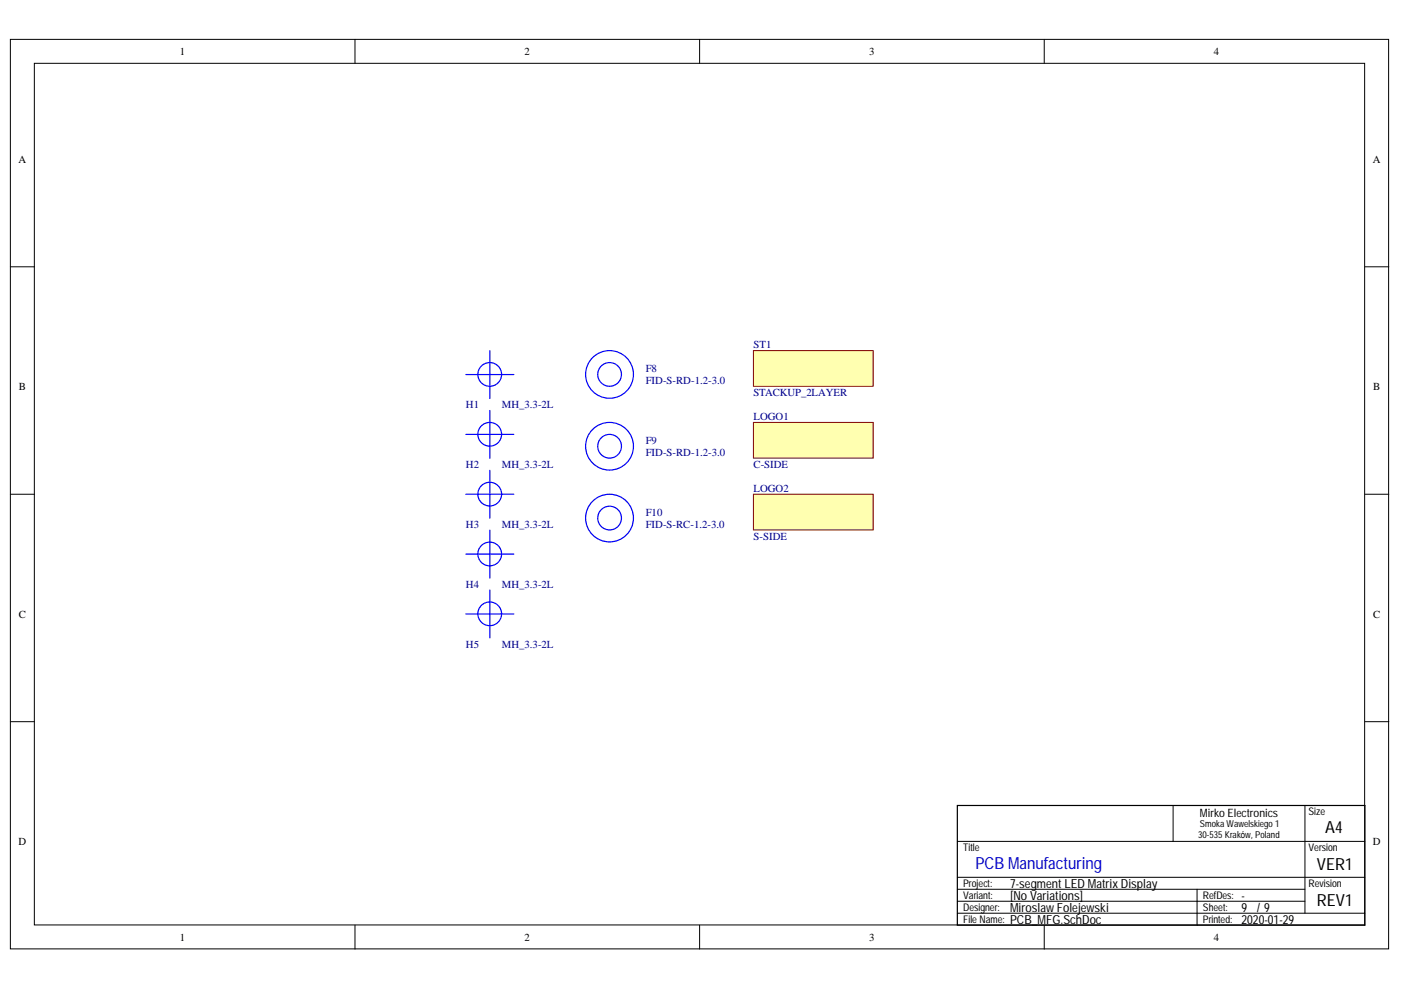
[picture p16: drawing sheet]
<svg xmlns="http://www.w3.org/2000/svg" width="297mm" height="210mm" viewBox="0 0 297 210" stroke-linecap="round" stroke-linejoin="round" font-family="sans-serif">
<defs><g id="words">
<g font-size="3.5">
<text x="281" y="176.6">A4</text>
<text x="279.2" y="184.5">VER1</text>
<text x="279.2" y="192.1">REV1</text>
</g>
<text font-size="3.5" fill="#00c" x="206.8" y="184.3">PCB Manufacturing</text>
<g font-size="2.7">
<text x="214.2" y="188.2">7-segment LED Matrix Display</text>
<text x="214.2" y="190.8">[No Variations]</text>
<text x="263.2" y="190.8">-</text>
<text x="214.2" y="195.9">PCB_MFG.SchDoc</text>
<text x="214.2" y="193.3">Miroslaw Folejewski</text>
<text x="263.2" y="195.9">2020-01-29</text>
<text x="263.2" y="193.3">9</text>
<text x="266.5" y="193.3">/ 9</text>
</g>
<text font-size="2.4" x="254.4" y="173.3">Mirko Electronics</text>
<g font-size="2.3">
<text x="38.1" y="11.7">1</text>
<text x="111.2" y="11.7">2</text>
<text x="184.3" y="11.7">3</text>
<text x="257.3" y="11.7">4</text>
<text x="3.9" y="34.5">A</text>
<text x="291.1" y="34.5">A</text>
<text x="4" y="82.7">B</text>
<text x="291.2" y="82.7">B</text>
<text x="4" y="131">C</text>
<text x="291.2" y="131">C</text>
<text x="3.9" y="179.1">D</text>
<text x="291.1" y="179.1">D</text>
<text x="38.1" y="199.5">1</text>
<text x="111.2" y="199.5">2</text>
<text x="184.3" y="199.5">3</text>
<text x="257.3" y="199.5">4</text>
</g>
<g font-size="2.3" fill="#000080">
<text x="159.8" y="73.8">ST1</text>
<text x="136.9" y="78.9">F8</text>
<text x="136.9" y="81.5">FID-S-RD-1.2-3.0</text>
<text x="98.8" y="86.5">H1</text>
<text x="106.4" y="86.5">MH_3.3-2L</text>
<text x="159.8" y="84">STACKUP_2LAYER</text>
<text x="159.8" y="89.1">LOGO1</text>
<text x="136.9" y="94.1">F9</text>
<text x="98.8" y="99.2">H2</text>
<text x="106.4" y="99.2">MH_3.3-2L</text>
<text x="136.9" y="96.7">FID-S-RD-1.2-3.0</text>
<text x="159.8" y="99.2">C-SIDE</text>
<text x="159.8" y="104.3">LOGO2</text>
<text x="98.8" y="111.9">H3</text>
<text x="106.4" y="111.9">MH_3.3-2L</text>
<text x="136.9" y="109.4">F10</text>
<text x="136.9" y="111.9">FID-S-RC-1.2-3.0</text>
<text x="159.8" y="114.5">S-SIDE</text>
<text x="98.8" y="124.6">H4</text>
<text x="106.4" y="124.6">MH_3.3-2L</text>
<text x="98.8" y="137.3">H5</text>
<text x="106.4" y="137.3">MH_3.3-2L</text>
</g>
<g font-size="2.2">
<text x="277.4" y="172.9">Size</text>
<text x="204.2" y="180.5">Title</text>
<text x="277.4" y="180.5">Version</text>
<text x="204.2" y="188.1">Project:</text>
<text x="204.2" y="190.6">Variant:</text>
<text x="255.1" y="190.6">RefDes:</text>
<text x="277.4" y="188.1">Revision</text>
<text x="204.2" y="195.7">File Name:</text>
<text x="204.2" y="193.2">Designer:</text>
<text x="255.1" y="195.7">Printed:</text>
<text x="255.1" y="193.2">Sheet:</text>
</g>
<g font-size="2">
<text x="254" y="177.7">30-535 Kraków, Poland</text>
<text x="254.4" y="175.4">Smoka Wawelskiego 1</text>
</g>
</g></defs>
<g fill="#fff" stroke="#000" stroke-width=".21">
<path d="M2.2 8.3h292.2v192.9h-292.2z"/>
<path d="M7.3 13.4h282v182.7h-282z"/>
</g>
<path d="M75.3 8.3v5.1M148.3 8.3v5.1M221.4 8.3v5.1M2.2 56.6h5.1M289.4 56.6h5.1M2.2 104.8h5.1M289.4 104.8h5.1M2.2 153h5.1M289.4 153h5.1M75.3 196.2v5M148.3 196.2v5M221.4 196.2v5" fill="none" stroke="#000" stroke-width=".21"/>
<path d="M159.7 74.3h25.4v7.6h-25.4z" fill="#ffffb0" stroke="#800000" stroke-width=".21"/>
<g fill="none" stroke="#00f" stroke-width=".25">
<path d="M98.8 79.4h10.1M103.9 74.3v10.2M98.8 92.1h10.1M103.9 87v10.2M103.9 99.7v10.2M98.8 104.8h10.1M98.8 117.5h10.1M103.9 112.4v10.2M98.8 130.2h10.1M103.9 125.1v10.1"/>
<circle cx="103.8" cy="79.4" r="2.51"/>
<circle cx="129.2" cy="79.4" r="5.1"/>
<circle cx="129.2" cy="79.4" r="2.51"/>
<circle cx="103.8" cy="92.1" r="2.51"/>
<circle cx="129.2" cy="94.6" r="5.1"/>
<circle cx="129.2" cy="94.6" r="2.51"/>
<circle cx="103.8" cy="104.8" r="2.51"/>
<circle cx="103.8" cy="117.5" r="2.51"/>
<circle cx="129.2" cy="109.8" r="5.1"/>
<circle cx="129.2" cy="109.8" r="2.51"/>
<circle cx="103.8" cy="130.1" r="2.51"/>
</g>
<g fill="#ffffb0" stroke="#800000" stroke-width=".21">
<path d="M159.7 89.6h25.4v7.5h-25.4z"/>
<path d="M159.7 104.8h25.4v7.6h-25.4z"/>
</g>
<path d="M203 170.8h86.4v25.4h-86.4z" fill="none" stroke="#000" stroke-width=".25"/>
<path d="M203 178.4h86.4M248.7 170.8v7.6M276.7 170.8v22.8M203 188.5h73.7M203 191.1h73.7M203 186h86.4M203 193.6h86.4M253.8 188.5v7.7" fill="none" stroke="#000" stroke-width=".21"/>
<use href="#words"/>
</svg>
